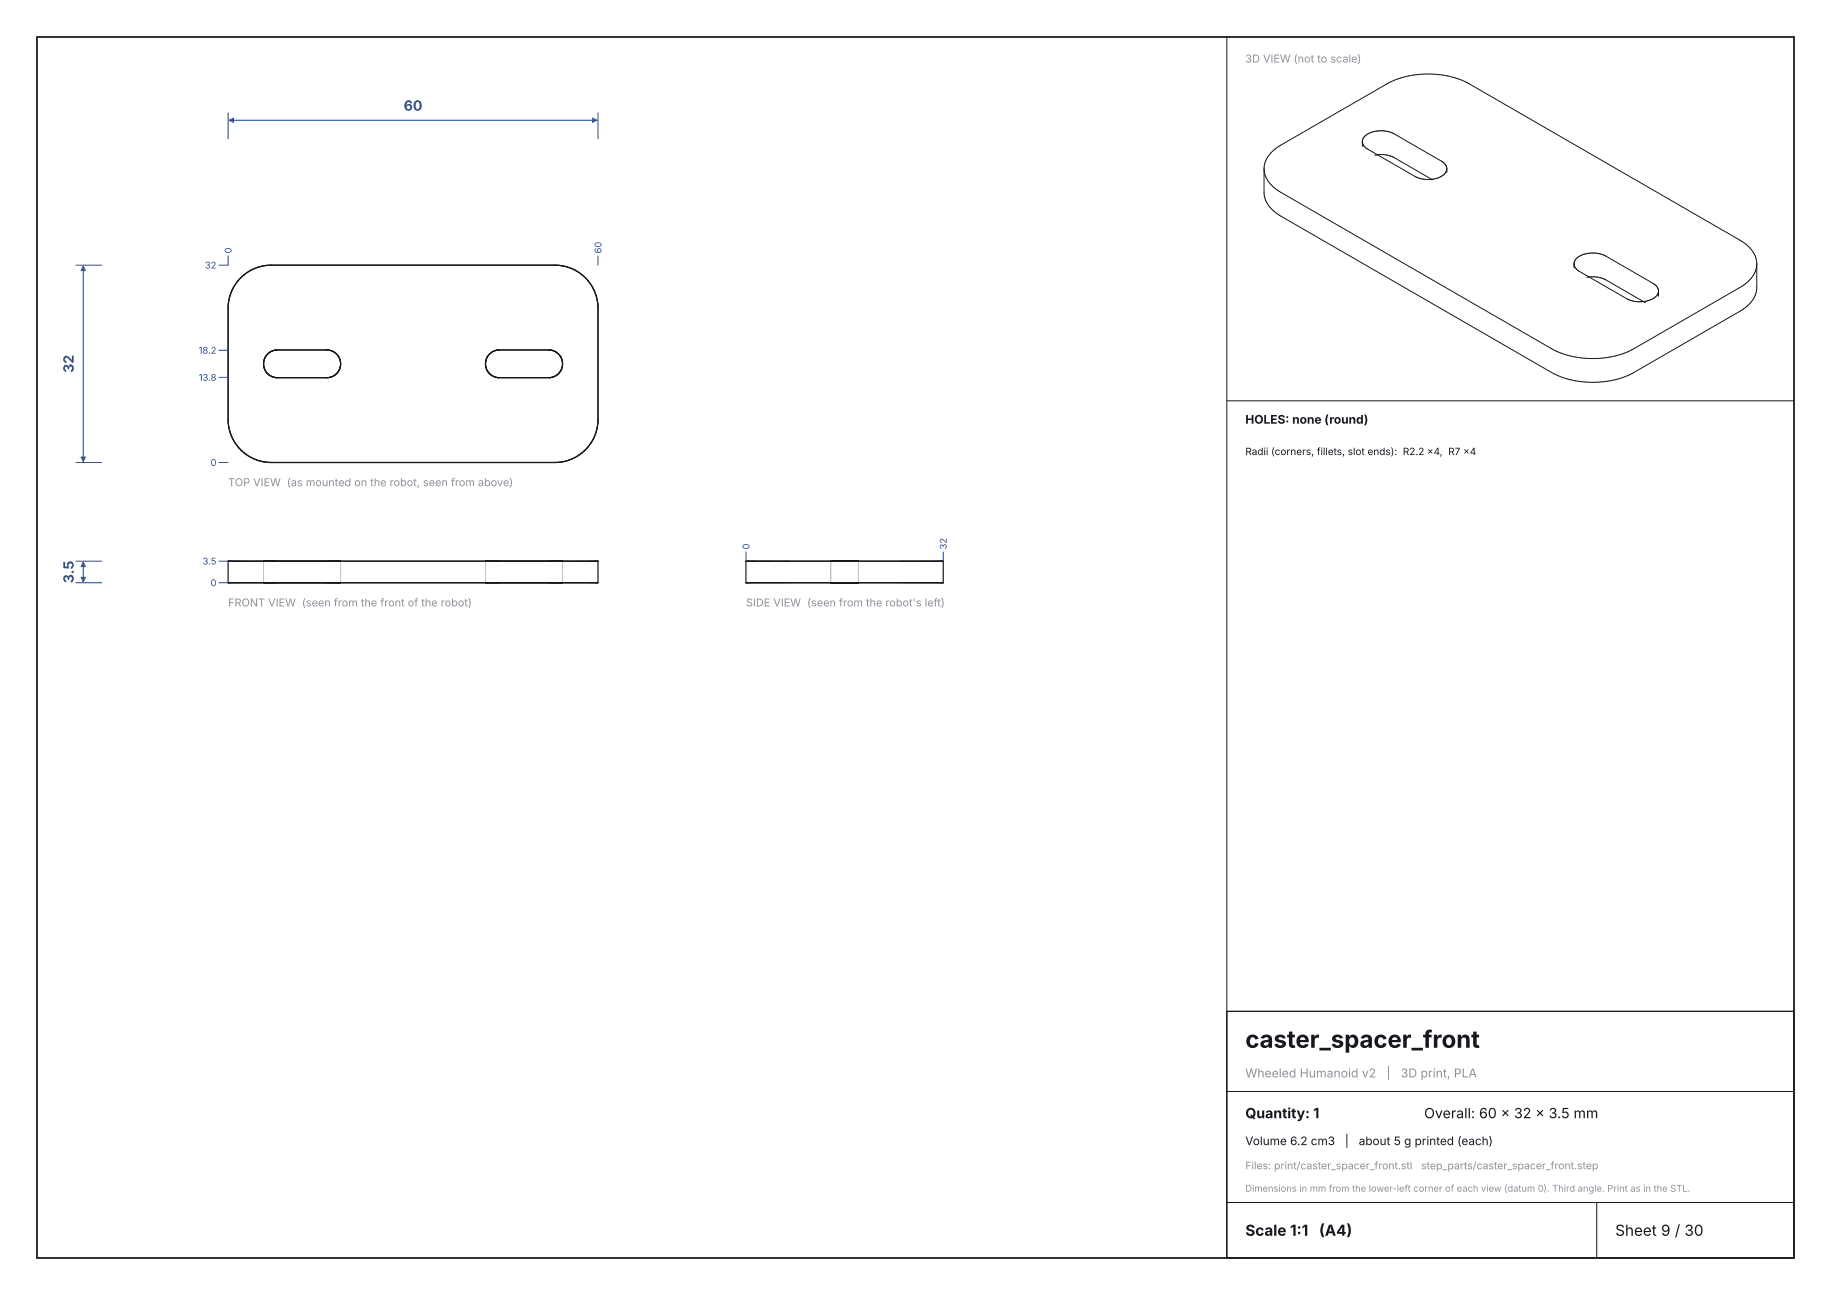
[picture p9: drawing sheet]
<svg xmlns="http://www.w3.org/2000/svg" width="297mm" height="210mm" viewBox="0 0 297 210" stroke-linecap="round" stroke-linejoin="round" font-family="sans-serif">
<defs><g id="words">
<text font-size="3.9" fill="#16181d" x="202" y="169.9">caster_spacer_front</text>
<g font-size="2.5" fill="#16181d">
<text x="202" y="200.4">Scale 1:1</text>
<text x="214" y="200.4">(A4)</text>
<text x="262" y="200.4">Sheet 9 / 30</text>
</g>
<g font-size="2.3" fill="#1f4fa3">
<text x="65.5" y="17.9">60</text>
<text x="11.9" y="60.5" transform="rotate(-90 11.9 60.5)">32</text>
<text x="11.9" y="94.6" transform="rotate(-90 11.9 94.6)">3.5</text>
</g>
<g font-size="2.3" fill="#16181d">
<text x="202" y="181.3">Quantity: 1</text>
<text x="231" y="181.3">Overall: 60 x 32 x 3.5 mm</text>
</g>
<g font-size="2" fill="#8a8f98">
<text x="202" y="174.7">Wheeled Humanoid v2</text>
<text x="224.9" y="174.7">|</text>
<text x="227.2" y="174.7">3D print, PLA</text>
</g>
<g font-size="1.9" fill="#16181d">
<text x="202" y="68.7">HOLES: none (round)</text>
<text x="202" y="185.7">Volume 6.2 cm3</text>
<text x="218.2" y="185.7">|</text>
<text x="220.4" y="185.7">about 5 g printed (each)</text>
</g>
<g font-size="1.8" fill="#8a8f98">
<text x="202" y="10.1">3D VIEW (not to scale)</text>
<text x="37" y="78.8">TOP VIEW (as mounted on the robot, seen from above)</text>
<text x="37" y="98.3">FRONT VIEW (seen from the front of the robot)</text>
<text x="121" y="98.3">SIDE VIEW (seen from the robot's left)</text>
</g>
<g font-size="1.7" fill="#8a8f98">
<text x="202" y="189.6">Files: print/caster_spacer_front.stl</text>
<text x="230.5" y="189.6">step_parts/caster_spacer_front.step</text>
</g>
<text font-size="1.6" fill="#16181d" x="202" y="73.8">Radii (corners, fillets, slot ends): R2.2 x4, R7 x4</text>
<g font-size="1.5" fill="#1f4fa3">
<text x="37.6" y="41.1" transform="rotate(-90 37.6 41.1)">0</text>
<text x="97.6" y="41.1" transform="rotate(-90 97.6 41.1)">60</text>
<text x="33.2" y="43.6">32</text>
<text x="32.2" y="57.4">18.2</text>
<text x="32.2" y="61.8">13.8</text>
<text x="34.1" y="75.6">0</text>
<text x="121.6" y="89.1" transform="rotate(-90 121.6 89.1)">0</text>
<text x="153.6" y="89.1" transform="rotate(-90 153.6 89.1)">32</text>
<text x="32.9" y="91.6">3.5</text>
<text x="34.1" y="95.1">0</text>
</g>
<text font-size="1.5" fill="#8a8f98" x="202" y="193.3">Dimensions in mm from the lower-left corner of each view (datum 0). Third angle. Print as in the STL.</text>
</g></defs>
<path d="M6 6h285v198h-285z" fill="none" stroke="#16181d" stroke-width=".28"/>
<path d="M199 164h92v40h-92z" fill="none" stroke="#16181d" stroke-width=".21"/>
<path d="M42.8 94.4v-3.3M55.2 94.4v-3.3M78.8 94.4v-3.3M91.2 94.4v-3.3M134.8 94.4v-3.3M139.2 94.4v-3.3" fill="none" stroke="#b9bdc6" stroke-width=".16" stroke-dasharray=".2 .1"/>
<path d="M39 45a7 7 0 0 1 5-2h46a7 7 0 0 1 7 7v18a7 7 0 0 1-7 7h-46a7 7 0 0 1-7-7v-18a7 7 0 0 1 2-5zM43.4 57.4a2.25 2.25 0 0 1 1.6-.7h8a2.25 2.25 0 0 1 2.2 2.3 2.25 2.25 0 0 1-2.2 2.2h-8a2.25 2.25 0 0 1-2.1-1.3 2.25 2.25 0 0 1 .5-2.5zM79.4 57.4a2.25 2.25 0 0 1 1.6-.7h8a2.25 2.25 0 0 1 2.2 2.3 2.25 2.25 0 0 1-2.2 2.2h-8a2.25 2.25 0 0 1-2.1-1.3 2.25 2.25 0 0 1 .5-2.5zM37 91v3.5M37 91h60v3.5h-60M121 91h32v3.5h-32z" fill="none" stroke="#16181d" stroke-width=".19"/>
<g fill="none" stroke="#1f4fa3" stroke-width=".16">
<path d="M37 18.3v4.2M37.2 19.5h59.6M97 18.3v4.2M12.3 43h4.2M13.5 43.2v31.6M35.5 56.8h1.5M37 41.5v1.5h-1.5M97 41.5v1.5M12.3 75h4.2M35.5 75h1.5M35.5 61.2h1.5M12.3 94.5h4.2"/>
<path d="M12.3 91h4.2M13.5 91.2v3.1M35.5 94.5h1.5M35.5 91h1.5M121 89.5v1.5M153 89.5v1.5"/>
</g>
<g fill="#1f4fa3" stroke="#1f4fa3" stroke-width=".16">
<path d="M96.1 19.1l.7 .4-.7 .4z"/>
<path d="M37.2 19.5l.7-.4v.8z"/>
<path d="M13.5 43.2l.4 .7h-.8z"/>
<path d="M13.1 74.1h.8l-.4 .7z"/>
<path d="M13.5 91.2l.4 .7h-.8z"/>
<path d="M13.1 93.6h.8l-.4 .7z"/>
</g>
<g fill="none" stroke="#16181d" stroke-width=".16">
<path d="M199 6v198M205 27.4a4.7 4.7 0 0 1 2.8-3.9l17.2-9.9a14.8 14.8 0 0 1 13.3 0l43.9 25.3a4.7 4.7 0 0 1 2.8 3.9M205 27.4v3.8a4.7 4.7 0 0 0 2.8 3.9l43.9 25.3a14.8 14.8 0 0 0 13.3 0l17.2-9.9a4.7 4.7 0 0 0 2.8-3.9v-3.8M205 27.4a4.7 4.7 0 0 0 2.8 3.8l43.9 25.3a14.8 14.8 0 0 0 13.3 0l17.2-9.9a4.7 4.7 0 0 0 2.8-3.8M221 22.9a2.44 2.44 0 0 1 2.5-1.7 4.6 4.6 0 0 1 2.7 .5l7.6 4.4a1.51 1.51 0 0 1 .9 1.3M221 22.9v.9M221 22.9a1.51 1.51 0 0 0 .9 1.3l7.6 4.4a4.3 4.3 0 0 0 5-.6l.2-.6M223 25.2a4.8 4.8 0 0 1 3.2 .4l6.2 3.6M234.7 27.4v.6M255.3 42.8a1.51 1.51 0 0 0 .9 1.2l7.6 4.4a4.3 4.3 0 0 0 5-.6l.2-.6M255.3 42.8a2.44 2.44 0 0 1 2.6-1.7 4.6 4.6 0 0 1 2.6 .4l7.6 4.4a1.51 1.51 0 0 1 .9 1.3M255.3 42.8v.7"/>
<path d="M257.4 45a4.7 4.7 0 0 1 3.1 .4l6.4 3.7M269 47.2v.8M199 65h92M199 177h92M199 195h92M259 195v9"/>
</g>
<use href="#words"/>
</svg>
